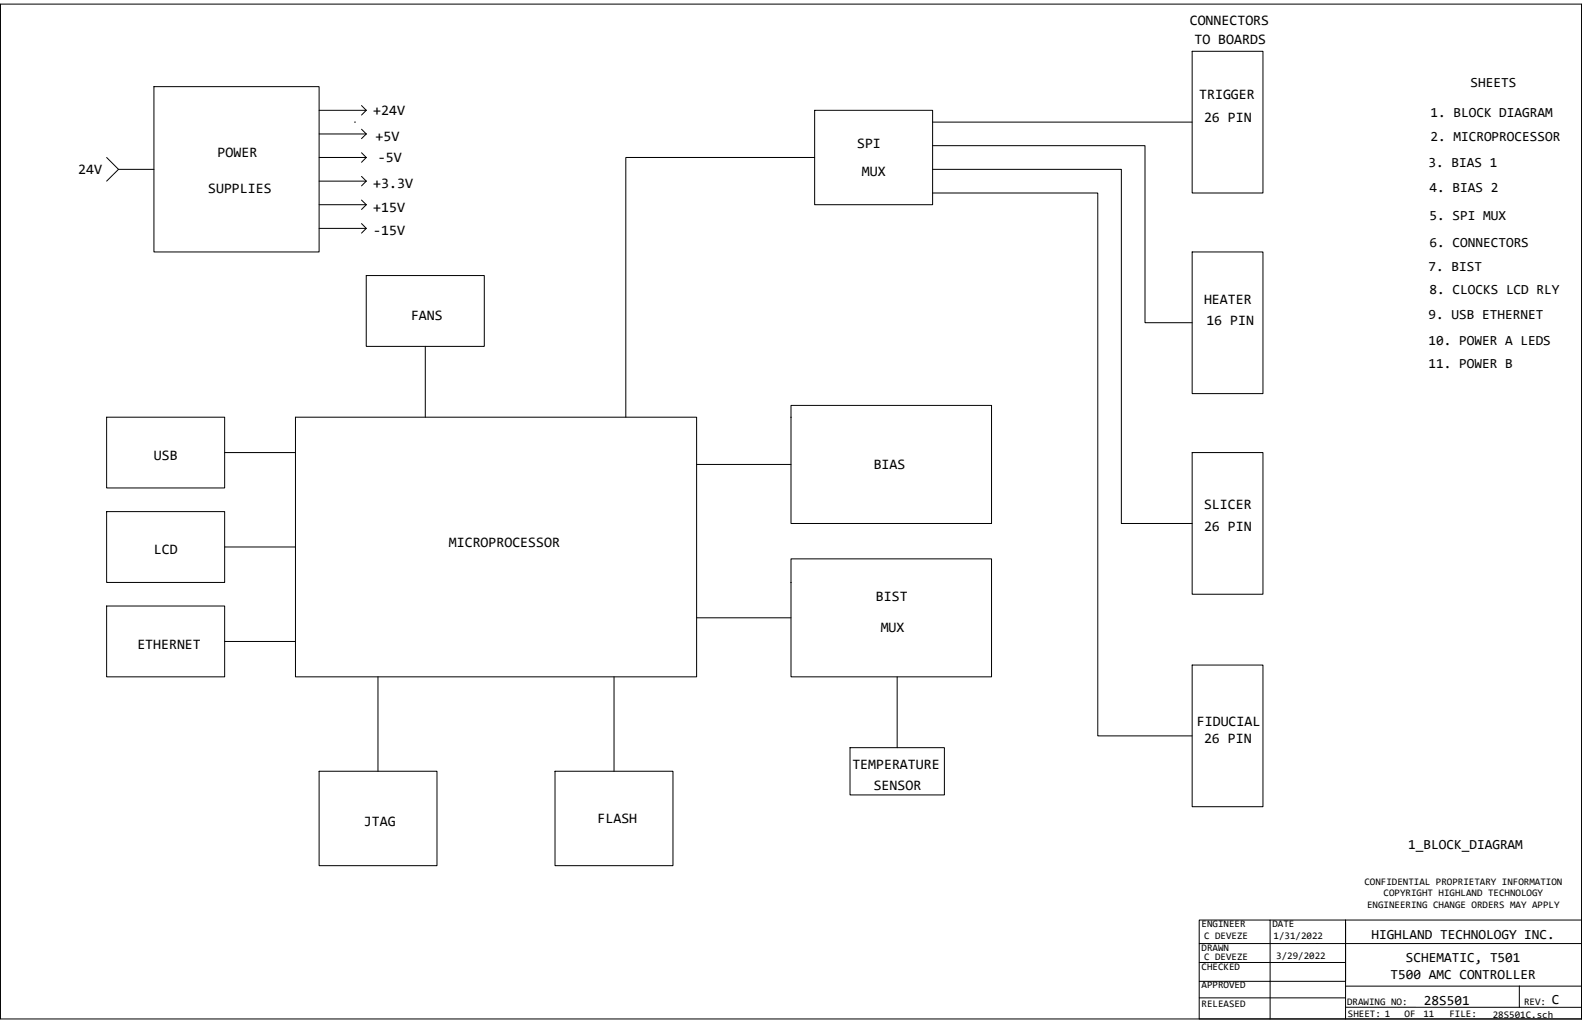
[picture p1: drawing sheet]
<svg xmlns="http://www.w3.org/2000/svg" width="432mm" height="279mm" viewBox="0 0 432 279" stroke-linecap="round" stroke-linejoin="round" font-family="sans-serif">
<defs><g id="words">
<g font-size="3.9">
<text x="324.7" y="6.9">CONNECTORS</text>
<text x="326" y="12.1">TO BOARDS</text>
<text x="327.3" y="26.9">TRIGGER</text>
<text x="101.9" y="31.4">+24V</text>
<text x="328.6" y="33.3">26 PIN</text>
<text x="102.5" y="38.5">+5V</text>
<text x="233.9" y="40.4">SPI</text>
<text x="21.4" y="47.5">24V</text>
<text x="59.4" y="43">POWER</text>
<text x="103.2" y="44.3">‐5V</text>
<text x="56.8" y="52.7">SUPPLIES</text>
<text x="101.9" y="51.4">+3.3V</text>
<text x="235.2" y="48.1">MUX</text>
<text x="101.9" y="57.8">+15V</text>
<text x="101.9" y="64.2">‐15V</text>
<text x="328.6" y="82.9">HEATER</text>
<text x="112.2" y="87.4">FANS</text>
<text x="329.3" y="88.7">16 PIN</text>
<text x="42" y="125.4">USB</text>
<text x="238.5" y="128">BIAS</text>
<text x="328.6" y="138.9">SLICER</text>
<text x="122.5" y="149.2">MICROPROCESSOR</text>
<text x="328.6" y="144.8">26 PIN</text>
<text x="42" y="151.2">LCD</text>
<text x="239.1" y="164.1">BIST</text>
<text x="240.4" y="172.4">MUX</text>
<text x="37.5" y="177">ETHERNET</text>
<text x="326.7" y="198.2">FIDUCIAL</text>
<text x="328.6" y="202.7">26 PIN</text>
<text x="232.6" y="209.8">TEMPERATURE</text>
<text x="238.5" y="215.6">SENSOR</text>
<text x="99.3" y="225.3">JTAG</text>
<text x="163.1" y="224.6">FLASH</text>
</g>
<g font-size="3.8">
<text x="401.4" y="23.6">SHEETS</text>
<text x="390.4" y="32">1. BLOCK DIAGRAM</text>
<text x="390.4" y="38.5">2. MICROPROCESSOR</text>
<text x="389.9" y="45.4">3. BIAS 1</text>
<text x="390.2" y="52.4">4. BIAS 2</text>
<text x="390.2" y="60.1">5. SPI MUX</text>
<text x="390.2" y="67.3">6. CONNECTORS</text>
<text x="389.9" y="74">7. BIST</text>
<text x="390.2" y="80.2">8. CLOCKS LCD RLY</text>
<text x="389.9" y="87.2">9. USB ETHERNET</text>
<text x="389.9" y="94.1">10. POWER A LEDS</text>
<text x="389.9" y="100.3">11. POWER B</text>
<text x="384.4" y="231.7">1_BLOCK_DIAGRAM</text>
<text x="374.3" y="256.2">HIGHLAND TECHNOLOGY INC.</text>
<text x="383.7" y="262.6">SCHEMATIC, T501</text>
<text x="379.5" y="267.1">T500 AMC CONTROLLER</text>
<text x="388.7" y="274.2">28S501</text>
<text x="423.6" y="274.1">C</text>
</g>
<g font-size="2.7">
<text x="372.4" y="241.3">CONFIDENTIAL PROPRIETARY INFORMATION</text>
<text x="377.7" y="244.6">COPYRIGHT HIGHLAND TECHNOLOGY</text>
<text x="373.1" y="247.8">ENGINEERING CHANGE ORDERS MAY APPLY</text>
<text x="328" y="253">ENGINEER</text>
<text x="328.6" y="256.2">C DEVEZE</text>
<text x="347.3" y="253">DATE</text>
<text x="347.6" y="256.3">1/31/2022</text>
<text x="328" y="259.4">DRAWN</text>
<text x="328.6" y="262">C DEVEZE</text>
<text x="348.3" y="261.7">3/29/2022</text>
<text x="328" y="264.5">CHECKED</text>
<text x="328" y="269.7">APPROVED</text>
<text x="328" y="274.8">RELEASED</text>
<text x="367.7" y="274.2">DRAWING NO:</text>
<text x="416" y="274.2">REV:</text>
<text x="367.9" y="277.4">SHEET: 1</text>
<text x="383.4" y="277.4">OF</text>
<text x="388.5" y="277.4">11</text>
<text x="395.6" y="277.4">FILE:</text>
<text x="407.4" y="277.7">28S501C.sch</text>
</g>
</g></defs>
<g fill="none" stroke="#000" stroke-width=".27">
<path d="M.1 1.1h431.6v276.9h-431.6zM325.4 14h19.3v38.7h-19.3zM42 23.6h45.1v45.1h-45.1zM87.1 30.1h12.9M87.1 36.6h12.9M96.8 33.3h.1M98.7 28.8l1.3 1.3M98.7 35.3l1.3 1.3M100 30.1l-1.3 1.3M100 36.6l-1.3 1.2M222.4 30.1h32.2v25.8h-32.2zM254.6 39.8h57.9v48.3h12.9"/>
<path d="M254.6 33.3h70.8M29.1 43l3.2 3.2h9.7M32.3 46.2l-3.2 3.2M87.1 43h12.9M87.1 49.4h12.9M87.1 55.9h12.9M98.7 41.7l1.3 1.3M98.7 48.1l1.3 1.3M98.7 54.6l1.3 1.3M100 43l-1.3 1.3M100 49.4l-1.3 1.3M100 55.9l-1.3 1.2"/>
<path d="M222.4 43h-51.6v70.8M254.6 46.2h51.5v96.6h19.3M254.6 52.7h45v148.1h25.8M87.1 62.3h12.9M98.7 61l1.3 1.3M100 75.2h32.2v19.3h-32.2zM100 62.3l-1.3 1.3M325.4 68.7h19.3v38.7h-19.3zM116.1 94.5v19.3M29.1 113.8h32.2v19.3h-32.2zM80.6 113.8h109.5v70.9h-109.5zM215.9 110.6h54.7v32.2h-54.7z"/>
<path d="M29.1 139.6h32.2v19.3h-32.2zM61.3 123.5h19.3M190.1 126.7h25.8M325.4 123.5h19.3v38.6h-19.3zM61.3 149.2h19.3M215.9 152.5h54.7v32.2h-54.7zM29.1 165.4h32.2v19.3h-32.2zM61.3 175h19.3M190.1 168.6h25.8M103.2 184.7v25.7M167.6 184.7v25.7M244.9 184.7v19.3"/>
<path d="M325.4 181.5h19.3v38.6h-19.3zM87.1 210.4h32.2v25.8h-32.2zM151.5 210.4h32.2v25.8h-32.2zM232 204h25.8v12.9h-25.8zM327.3 257.5h104.4M346.7 251h85M367.3 251.7v26.3M367.3 251v16.8h-40v10.2M327.3 262.6h40M327.3 267.8v-16.8h19.4v27M327.3 272.3h40M367.3 269.1h64.4"/>
<path d="M367.3 274.8h64.4M414.7 269v5.8"/>
</g>
<use href="#words"/>
</svg>
